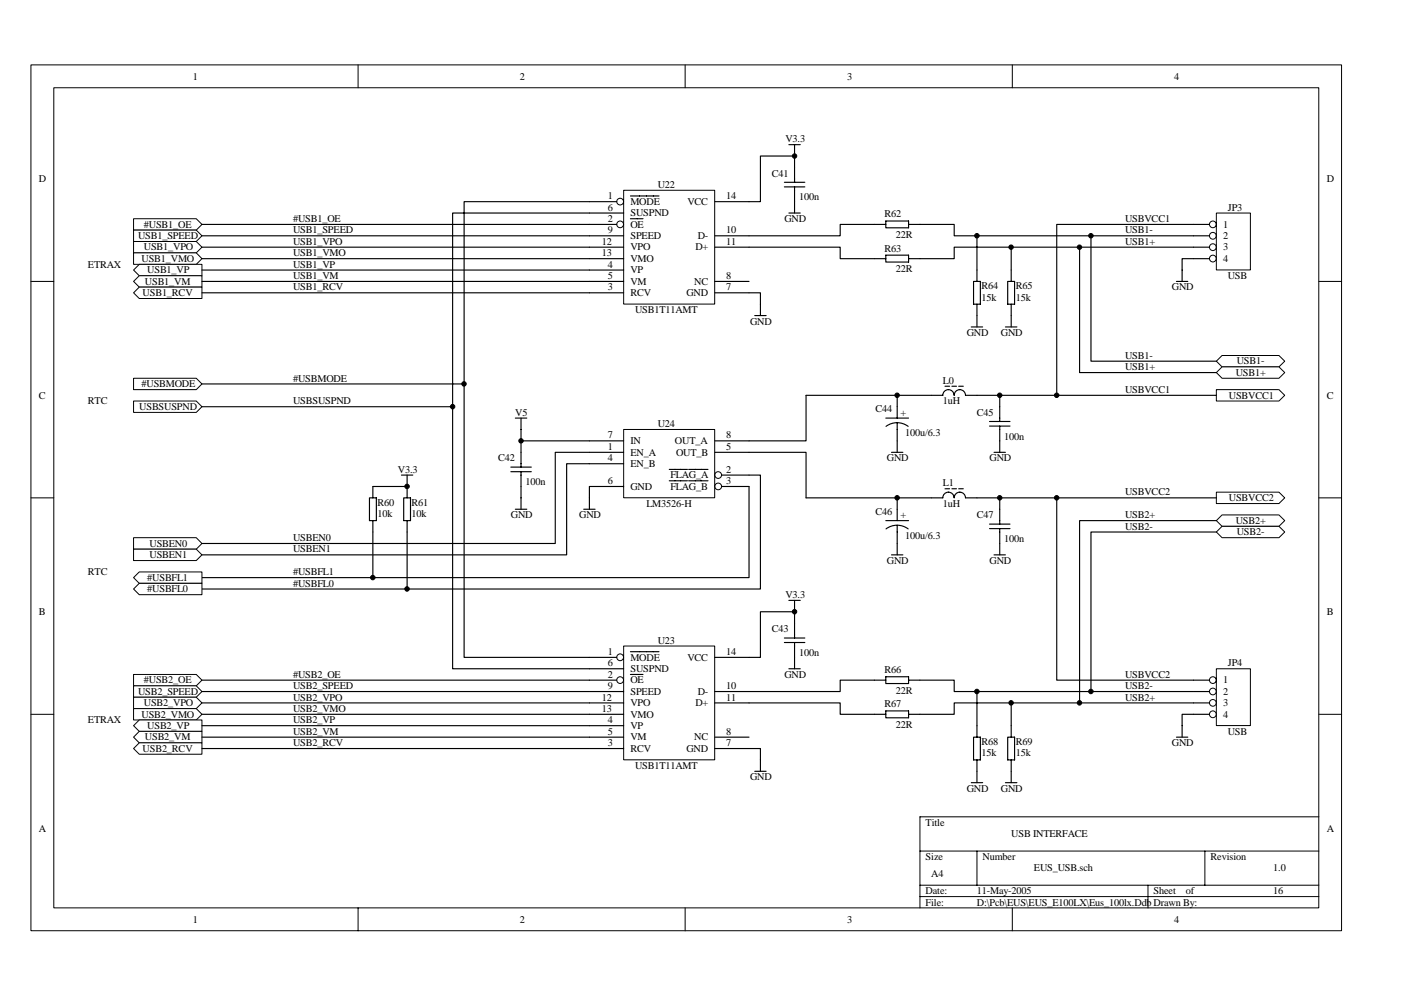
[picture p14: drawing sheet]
<svg xmlns="http://www.w3.org/2000/svg" width="297mm" height="210mm" viewBox="0 0 297 210" stroke-linecap="round" stroke-linejoin="round" font-family="sans-serif">
<defs><g id="words">
<g font-size="2.2">
<text x="40.9" y="16.9">1</text>
<text x="110.2" y="16.9">2</text>
<text x="179.6" y="16.9">3</text>
<text x="248.9" y="16.9">4</text>
<text x="166.5" y="30.2">V3.3</text>
<text x="8.3" y="38.6">D</text>
<text x="139.5" y="39.8">U22</text>
<text x="163.6" y="37.4">C41</text>
<text x="281.3" y="38.6">D</text>
<text x="62.1" y="47.1">#USB1_OE</text>
<text x="128.8" y="42.2">1</text>
<text x="128.8" y="44.7">6</text>
<text x="128.8" y="47.1">2</text>
<text x="133.7" y="43.5">MODE</text>
<text x="133.7" y="45.9">SUSPND</text>
<text x="145.8" y="43.5">VCC</text>
<text x="154" y="42.2">14</text>
<text x="166.3" y="47.1">GND</text>
<text x="169.4" y="42.5">100n</text>
<text x="187.6" y="46.1">R62</text>
<text x="238.5" y="47.1">USBVCC1</text>
<text x="260.3" y="44.7">JP3</text>
<text x="29.3" y="50.7">USB1_SPEED</text>
<text x="30.5" y="48.3">#USB1_OE</text>
<text x="30.5" y="53.1">USB1_VPO</text>
<text x="62.1" y="49.5">USB1_SPEED</text>
<text x="62.1" y="51.9">USB1_VPO</text>
<text x="127.6" y="51.9">12</text>
<text x="128.8" y="49.5">9</text>
<text x="133.7" y="48.3">OE</text>
<text x="133.7" y="50.7">SPEED</text>
<text x="133.7" y="53.1">VPO</text>
<text x="147.4" y="53.1">D+</text>
<text x="147.9" y="50.7">D-</text>
<text x="154" y="49.5">10</text>
<text x="154" y="51.9">11</text>
<text x="187.6" y="53.4">R63</text>
<text x="190" y="50.5">22R</text>
<text x="238.5" y="49.5">USB1-</text>
<text x="238.5" y="51.9">USB1+</text>
<text x="259.3" y="48.3">1</text>
<text x="259.3" y="50.7">2</text>
<text x="259.3" y="53.1">3</text>
<text x="18.6" y="56.7">ETRAX</text>
<text x="30" y="55.5">USB1_VMO</text>
<text x="31.2" y="58">USB1_VP</text>
<text x="62.1" y="54.3">USB1_VMO</text>
<text x="62.1" y="56.7">USB1_VP</text>
<text x="62.1" y="59.2">USB1_VM</text>
<text x="127.6" y="54.3">13</text>
<text x="128.8" y="56.7">4</text>
<text x="128.8" y="59.2">5</text>
<text x="133.7" y="55.5">VMO</text>
<text x="133.7" y="58">VP</text>
<text x="154" y="59.2">8</text>
<text x="190" y="57.7">22R</text>
<text x="259.3" y="55.5">4</text>
<text x="260.3" y="59.2">USB</text>
<text x="30.2" y="62.8">USB1_RCV</text>
<text x="30.7" y="60.4">USB1_VM</text>
<text x="62.1" y="61.6">USB1_RCV</text>
<text x="128.8" y="61.6">3</text>
<text x="133.7" y="60.4">VM</text>
<text x="133.7" y="62.8">RCV</text>
<text x="145.5" y="62.8">GND</text>
<text x="147.2" y="60.4">NC</text>
<text x="154" y="61.6">7</text>
<text x="208.1" y="61.3">R64</text>
<text x="208.1" y="63.7">15k</text>
<text x="215.3" y="61.3">R65</text>
<text x="215.3" y="63.7">15k</text>
<text x="248.5" y="61.6">GND</text>
<text x="134.6" y="66.4">USB1T11AMT</text>
<text x="159" y="68.8">GND</text>
<text x="205" y="71.2">GND</text>
<text x="212.2" y="71.2">GND</text>
<text x="238.5" y="76.1">USB1-</text>
<text x="262.2" y="77.3">USB1-</text>
<text x="30" y="82.1">#USBMODE</text>
<text x="62.1" y="80.9">#USBMODE</text>
<text x="199.9" y="81.4">L0</text>
<text x="238.5" y="78.5">USB1+</text>
<text x="238.5" y="83.3">USBVCC1</text>
<text x="262" y="79.7">USB1+</text>
<text x="8.3" y="84.5">C</text>
<text x="18.6" y="85.7">RTC</text>
<text x="29.5" y="86.9">USBSUSPND</text>
<text x="62.1" y="85.7">USBSUSPND</text>
<text x="109.3" y="88.1">V5</text>
<text x="185.6" y="87.4">C44</text>
<text x="190.9" y="88.1">+</text>
<text x="199.9" y="85.7">1uH</text>
<text x="207.1" y="88.1">C45</text>
<text x="260.5" y="84.5">USBVCC1</text>
<text x="281.3" y="84.5">C</text>
<text x="128.8" y="93">7</text>
<text x="128.8" y="95.4">1</text>
<text x="133.7" y="94.2">IN</text>
<text x="139.5" y="90.6">U24</text>
<text x="143.1" y="94.2">OUT_A</text>
<text x="154" y="93">8</text>
<text x="154" y="95.4">5</text>
<text x="191.9" y="92.5">100u/6.3</text>
<text x="212.9" y="93.2">100n</text>
<text x="84.4" y="100.2">V3.3</text>
<text x="105.6" y="97.8">C42</text>
<text x="128.8" y="97.8">4</text>
<text x="133.7" y="96.6">EN_A</text>
<text x="133.7" y="99">EN_B</text>
<text x="142.1" y="101.4">FLAG_A</text>
<text x="143.3" y="96.6">OUT_B</text>
<text x="154" y="100.2">2</text>
<text x="188" y="97.8">GND</text>
<text x="209.8" y="97.8">GND</text>
<text x="80" y="107.2">R60</text>
<text x="87.3" y="107.2">R61</text>
<text x="111.4" y="102.9">100n</text>
<text x="128.8" y="102.6">6</text>
<text x="133.7" y="103.8">GND</text>
<text x="137.1" y="107.5">LM3526-H</text>
<text x="142.1" y="103.8">FLAG_B</text>
<text x="154" y="102.6">3</text>
<text x="199.9" y="103.1">L1</text>
<text x="199.9" y="107.5">1uH</text>
<text x="238.5" y="105.1">USBVCC2</text>
<text x="260.5" y="106.3">USBVCC2</text>
<text x="80" y="109.6">10k</text>
<text x="87.3" y="109.6">10k</text>
<text x="108.3" y="109.9">GND</text>
<text x="122.8" y="109.9">GND</text>
<text x="185.6" y="109.2">C46</text>
<text x="190.9" y="109.9">+</text>
<text x="207.1" y="109.9">C47</text>
<text x="238.5" y="109.9">USB2+</text>
<text x="238.5" y="112.3">USB2-</text>
<text x="262" y="111.1">USB2+</text>
<text x="262.2" y="113.5">USB2-</text>
<text x="31.7" y="115.9">USBEN0</text>
<text x="31.7" y="118.3">USBEN1</text>
<text x="62.1" y="114.7">USBEN0</text>
<text x="62.1" y="117.1">USBEN1</text>
<text x="188" y="119.5">GND</text>
<text x="191.9" y="114.2">100u/6.3</text>
<text x="209.8" y="119.5">GND</text>
<text x="212.9" y="115">100n</text>
<text x="18.6" y="122">RTC</text>
<text x="31.2" y="123.2">#USBFL1</text>
<text x="31.2" y="125.6">#USBFL0</text>
<text x="62.1" y="122">#USBFL1</text>
<text x="62.1" y="124.4">#USBFL0</text>
<text x="8.3" y="130.4">B</text>
<text x="166.5" y="126.8">V3.3</text>
<text x="281.3" y="130.4">B</text>
<text x="139.5" y="136.4">U23</text>
<text x="163.6" y="134">C43</text>
<text x="62.1" y="143.7">#USB2_OE</text>
<text x="128.8" y="138.9">1</text>
<text x="128.8" y="141.3">6</text>
<text x="128.8" y="143.7">2</text>
<text x="133.7" y="140.1">MODE</text>
<text x="133.7" y="142.5">SUSPND</text>
<text x="145.8" y="140.1">VCC</text>
<text x="154" y="138.9">14</text>
<text x="166.3" y="143.7">GND</text>
<text x="169.4" y="139.1">100n</text>
<text x="187.6" y="142.7">R66</text>
<text x="238.5" y="143.7">USBVCC2</text>
<text x="260.3" y="141.3">JP4</text>
<text x="29.3" y="147.3">USB2_SPEED</text>
<text x="30.5" y="144.9">#USB2_OE</text>
<text x="30.5" y="149.7">USB2_VPO</text>
<text x="62.1" y="146.1">USB2_SPEED</text>
<text x="62.1" y="148.5">USB2_VPO</text>
<text x="127.6" y="148.5">12</text>
<text x="128.8" y="146.1">9</text>
<text x="133.7" y="144.9">OE</text>
<text x="133.7" y="147.3">SPEED</text>
<text x="133.7" y="149.7">VPO</text>
<text x="147.4" y="149.7">D+</text>
<text x="147.9" y="147.3">D-</text>
<text x="154" y="146.1">10</text>
<text x="154" y="148.5">11</text>
<text x="187.6" y="150">R67</text>
<text x="190" y="147.1">22R</text>
<text x="238.5" y="146.1">USB2-</text>
<text x="238.5" y="148.5">USB2+</text>
<text x="259.3" y="144.9">1</text>
<text x="259.3" y="147.3">2</text>
<text x="259.3" y="149.7">3</text>
<text x="18.6" y="153.4">ETRAX</text>
<text x="30" y="152.1">USB2_VMO</text>
<text x="31.2" y="154.6">USB2_VP</text>
<text x="62.1" y="150.9">USB2_VMO</text>
<text x="62.1" y="153.4">USB2_VP</text>
<text x="62.1" y="155.8">USB2_VM</text>
<text x="127.6" y="150.9">13</text>
<text x="128.8" y="153.4">4</text>
<text x="128.8" y="155.8">5</text>
<text x="133.7" y="152.1">VMO</text>
<text x="133.7" y="154.6">VP</text>
<text x="154" y="155.8">8</text>
<text x="190" y="154.3">22R</text>
<text x="259.3" y="152.1">4</text>
<text x="260.3" y="155.8">USB</text>
<text x="30.2" y="159.4">USB2_RCV</text>
<text x="30.7" y="157">USB2_VM</text>
<text x="62.1" y="158.2">USB2_RCV</text>
<text x="128.8" y="158.2">3</text>
<text x="133.7" y="157">VM</text>
<text x="133.7" y="159.4">RCV</text>
<text x="145.5" y="159.4">GND</text>
<text x="147.2" y="157">NC</text>
<text x="154" y="158.2">7</text>
<text x="208.1" y="157.9">R68</text>
<text x="208.1" y="160.4">15k</text>
<text x="215.3" y="157.9">R69</text>
<text x="215.3" y="160.4">15k</text>
<text x="248.5" y="158.2">GND</text>
<text x="134.6" y="163">USB1T11AMT</text>
<text x="159" y="165.4">GND</text>
<text x="205" y="167.9">GND</text>
<text x="212.2" y="167.9">GND</text>
<text x="8.3" y="176.3">A</text>
<text x="196.3" y="175.1">Title</text>
<text x="214.4" y="177.5">USB INTERFACE</text>
<text x="281.3" y="176.3">A</text>
<text x="196.3" y="182.4">Size</text>
<text x="197.5" y="186">A4</text>
<text x="208.3" y="182.4">Number</text>
<text x="219.2" y="184.8">EUS_USB.sch</text>
<text x="256.7" y="182.4">Revision</text>
<text x="270" y="184.8">1.0</text>
<text x="196.3" y="189.6">Date:</text>
<text x="207.1" y="189.6">11-May-2005</text>
<text x="244.6" y="189.6">Sheet</text>
<text x="251.4" y="189.6">of</text>
<text x="270" y="189.6">16</text>
<text x="40.9" y="195.6">1</text>
<text x="110.2" y="195.6">2</text>
<text x="179.6" y="195.6">3</text>
<text x="196.3" y="192">File:</text>
<text x="207.1" y="192">D:\Pcb\EUS\EUS_E100LX\Eus_100lx.Ddb Drawn By:</text>
<text x="248.9" y="195.6">4</text>
</g>
</g></defs>
<g fill="none" stroke="#000" stroke-width=".21">
<path d="M6.6 13.8h277.8v183.5h-277.8zM11.4 18.6h268.2v173.9h-268.2zM75.9 13.8v4.8M145.3 13.8v4.8M214.6 13.8v4.8M6.6 59.7h4.8M279.6 59.7h4.9M6.6 105.6h4.8M279.6 105.6h4.9M6.6 151.4h4.8M279.6 151.4h4.9M279.6 173.2h-84.6v19.3"/>
<path d="M75.9 192.5v4.9M145.3 192.5v4.9M195 180.4h84.6M195 187.7h84.6M195 190.1h84.6M207.1 180.4v7.3M214.6 192.5v4.9M243.4 187.7v4.8M255.5 180.4v7.3"/>
</g>
<path d="M132.2 40.4h19.3v24.1h-19.3z" fill="#fff"/>
<g fill="none" stroke="#000" stroke-width=".21">
<path d="M132.2 40.3h19.3v24.2h-19.3z"/>
<circle cx="131.5" cy="47.6" r=".72"/>
<circle cx="131.5" cy="42.7" r=".72"/>
</g>
<g fill="none" stroke="#000" stroke-width=".24">
<path d="M125 42.8h5.8M125 45.2h7.2M125 47.6h5.8M125 50h7.2M125 52.4h7.2M125 54.8h7.2M125 57.3h7.2M125 59.7h7.2M133.7 41.6h6M133.7 46.4h2.6M151.6 42.8h7.2M151.6 50h7.2"/>
<path d="M151.6 52.4h7.2M151.6 59.7h7.2M125 62.1h7.2M151.6 62.1h7.2"/>
</g>
<path d="M132.2 91.1h19.3v14.4h-19.3z" fill="#fff"/>
<g fill="none" stroke="#000" stroke-width=".21">
<path d="M132.2 91.1h19.3v14.4h-19.3z"/>
<circle cx="152.3" cy="103.1" r=".72"/>
<circle cx="152.3" cy="100.7" r=".72"/>
</g>
<path d="M125 93.5h7.2M125 95.9h7.2M125 98.3h7.2M141.9 99.5h3.9M146 99.5h4.1M151.6 93.5h7.2M151.6 95.9h7.2M125 103.1h7.2M141.9 101.9h3.9M146 101.9h4.1M153 103.1h5.8M153 100.7h5.8" fill="none" stroke="#000" stroke-width=".24"/>
<path d="M257.9 45.2h7.2v12h-7.2z" fill="#fff"/>
<g fill="none" stroke="#000" stroke-width=".21">
<path d="M257.9 45.2h7.2v12h-7.2z"/>
<circle cx="257.2" cy="50" r=".72"/>
<circle cx="257.2" cy="54.8" r=".72"/>
<circle cx="257.2" cy="52.4" r=".72"/>
<circle cx="257.2" cy="47.6" r=".72"/>
</g>
<g fill="none" stroke="#000" stroke-width=".24">
<path d="M166.3 39.6h4.3M166.3 38.7h4.3M167.3 30.7h2.4M168.5 38.7v-5.6h-7.3v9.7h-2.4M168.5 30.7v2.4M168.5 39.6v5.6M158.8 52.4h19.3v2.4h9.7M167.3 45.2h2.4M187.8 46.9h4.8v1.4h-4.8zM187.8 54.1h4.8v1.5h-4.8zM187.8 47.6h-9.7v2.4h-19.3M192.6 47.6h9.7v2.4h54.1"/>
<path d="M206.4 59.7h1.5v4.8h-1.5zM207.1 50v9.7M213.7 59.7h1.4v4.8h-1.4zM214.4 52.4v7.3M249.4 59.7h2.4M253 47.6h3.4M256.4 52.4h-54.1v2.4h-9.7M256.4 54.8h-5.8v4.9M158.8 62.1h2.4v4.8M160 66.9h2.4M205.9 69.3h2.4M207.1 64.5v4.8"/>
<path d="M213.2 69.3h2.4M214.4 64.5v4.8M108.3 99h4.3M109.3 88.6h2.4M110.5 88.6v4.9M125 93.5h-14.5v5.5M187.8 88.6h4.8M187.9 90.4a3.9 3.9 0 0 1 4.6 0M189 95.9h2.4M190.2 83.8v4.8M190.2 89.6v6.3M200.4 81.9h.9"/>
<path d="M201.8 81.9h1M202.3 83.8a1.2 1.2 0 0 0-1.2-1.2 1.2 1.2 0 0 0-1.2 1.2h-29M202.3 83.8a1.2 1.2 0 0 1 1.2-1.2 1.2 1.2 0 0 1 1.2 1.2h7.3v5.6M203.3 81.9h.9M209.8 90.3h4.3M209.8 89.4h4.3M210.8 95.9h2.4M212 90.3v5.6M108.3 100h4.3M109.3 108h2.4M110.5 100v8M123.8 108h2.4"/>
<path d="M125 103.1v4.9"/>
</g>
<g fill="#fff" stroke="#000" stroke-width=".21">
<path d="M28.3 46.4h13.3l1.2 1.2-1.2 1.2h-13.3z" fill-rule="evenodd"/>
<path d="M28.3 48.8h13.3l1.2 1.2-1.2 1.2h-13.3z" fill-rule="evenodd"/>
<path d="M28.3 51.2h13.3l1.2 1.2-1.2 1.2h-13.3z" fill-rule="evenodd"/>
<path d="M28.3 53.6h13.3l1.2 1.2-1.2 1.2h-13.3z" fill-rule="evenodd"/>
<path d="M28.3 57.3l1.2-1.3h13.3v2.5h-13.3z" fill-rule="evenodd"/>
<path d="M28.3 59.7l1.2-1.2h13.3v2.4h-13.3z" fill-rule="evenodd"/>
<path d="M28.3 62.1l1.2-1.2h13.3v2.4h-13.3z" fill-rule="evenodd"/>
</g>
<path d="M42.8 47.6h82.2M42.8 50h82.2M42.8 52.4h82.2M42.8 54.8h82.2M42.8 57.3h82.2M42.8 59.7h82.2M42.8 62.1h82.2" fill="none" stroke="#000" stroke-width=".24"/>
<circle cx="168.5" cy="33.1" r=".47" fill="#000" stroke="#000" stroke-width=".21"/>
<path d="M132.2 137h19.3v24.1h-19.3z" fill="#fff"/>
<g fill="none" stroke="#000" stroke-width=".21">
<path d="M132.2 137h19.3v24.1h-19.3z"/>
<circle cx="131.5" cy="139.4" r=".72"/>
<circle cx="131.5" cy="144.2" r=".72"/>
</g>
<g fill="none" stroke="#000" stroke-width=".24">
<path d="M125 139.4h5.8M133.7 138.2h6M151.6 139.4h7.2M125 141.8h7.2M125 144.2h5.8M125 146.6h7.2M125 149h7.2M125 151.4h7.2M125 153.9h7.2M125 156.3h7.2M125 158.7h7.2M133.7 143h2.6"/>
<path d="M151.6 146.6h7.2M151.6 149h7.2M151.6 156.3h7.2M151.6 158.7h7.2"/>
</g>
<path d="M257.9 141.8h7.2v12h-7.2z" fill="#fff"/>
<g fill="none" stroke="#000" stroke-width=".21">
<path d="M257.9 141.8h7.2v12h-7.2z"/>
<circle cx="257.2" cy="151.4" r=".72"/>
<circle cx="257.2" cy="146.6" r=".72"/>
<circle cx="257.2" cy="144.2" r=".72"/>
<circle cx="257.2" cy="149" r=".72"/>
</g>
<g fill="none" stroke="#000" stroke-width=".24">
<path d="M166.3 136.2h4.3M166.3 135.3h4.3M167.3 127.3h2.4M168.5 135.3v-5.6h-7.3v9.7h-2.4M168.5 127.3v2.4M168.5 136.2v5.6M158.8 149h19.3v2.4h9.7M158.8 158.7h2.4v4.8M167.3 141.8h2.4M187.8 143.5h4.8v1.4h-4.8zM187.8 150.7h4.8v1.5h-4.8zM187.8 144.2h-9.7v2.4h-19.3"/>
<path d="M192.6 144.2h9.7v2.4h54.1M206.4 156.3h1.5v4.8h-1.5zM207.1 146.6v9.7M213.7 156.3h1.4v4.8h-1.4zM214.4 149v7.3M249.4 156.3h2.4M253 144.2h3.4M256.4 149h-54.1v2.4h-9.7M256.4 151.4h-5.8v4.9M160 163.5h2.4M205.9 165.9h2.4M207.1 161.1v4.8"/>
<path d="M213.2 165.9h2.4M214.4 161.1v4.8"/>
</g>
<g fill="#fff" stroke="#000" stroke-width=".21">
<path d="M28.3 143h13.3l1.2 1.2-1.2 1.2h-13.3z" fill-rule="evenodd"/>
<path d="M28.3 145.4h13.3l1.2 1.2-1.2 1.2h-13.3z" fill-rule="evenodd"/>
<path d="M28.3 147.8h13.3l1.2 1.2-1.2 1.2h-13.3z" fill-rule="evenodd"/>
<path d="M28.3 150.2h13.3l1.2 1.2-1.2 1.3h-13.3z" fill-rule="evenodd"/>
<path d="M29.5 152.7h13.3v2.4h-13.3l-1.2-1.2z" fill-rule="evenodd"/>
<path d="M29.5 155.1h13.3v2.4h-13.3l-1.2-1.2z" fill-rule="evenodd"/>
<path d="M29.5 157.5h13.3v2.4h-13.3l-1.2-1.2z" fill-rule="evenodd"/>
</g>
<g fill="none" stroke="#000" stroke-width=".24">
<path d="M125 42.8h-26.6v96.6h26.6M125 45.2h-29v96.6h29M253 47.6h-29v36.2h-12M42.8 81.4h55.6M42.8 86.2h53.2M158.8 95.9h12.1v9.7l29-.1a1.2 1.2 0 0 1 1.2-1.1 1.2 1.2 0 0 1 1.2 1.1M170.9 83.8v9.7h-12.1M187.8 110.4h4.8M187.9 112.1a3.9 3.9 0 0 1 4.6 0M189 117.6h2.4M190.2 105.6v4.8M190.2 111.4v6.2"/>
<path d="M200.4 103.6h.9M201.8 103.6h1M202.3 105.5a1.2 1.2 0 0 1 1.2-1.1 1.2 1.2 0 0 1 1.2 1.1l7.3 .1v5.5M203.3 103.6h.9M209.8 112.1h4.3M209.8 111.1h4.3M210.8 117.6h2.4M212 105.6h12v38.6h29M212 112.1v5.5M42.8 144.2h82.2M42.8 146.6h82.2M42.8 149h82.2"/>
<path d="M42.8 151.4h82.2M42.8 153.9h82.2M42.8 156.3h82.2M42.8 158.7h82.2"/>
</g>
<g fill="#000" stroke="#000" stroke-width=".21">
<circle cx="110.5" cy="93.5" r=".47"/>
<circle cx="190.2" cy="83.8" r=".48"/>
<circle cx="190.2" cy="105.5" r=".48"/>
<circle cx="168.5" cy="129.7" r=".47"/>
</g>
<g fill="#fff" stroke="#000" stroke-width=".21">
<path d="M28.3 80.2h13.3l1.2 1.2-1.2 1.2h-13.3z" fill-rule="evenodd"/>
<path d="M28.3 85h13.3l1.2 1.2-1.2 1.2h-13.3z" fill-rule="evenodd"/>
<path d="M28.3 114h13.3l1.2 1.2-1.2 1.2h-13.3z" fill-rule="evenodd"/>
</g>
<path d="M125 95.9h-7.3v19.3h-74.9M125 98.3h-4.9v19.3h-77.3" fill="none" stroke="#000" stroke-width=".24"/>
<path d="M28.3 116.4h13.3l1.2 1.2-1.2 1.3h-13.3z" fill-rule="evenodd" fill="#fff" stroke="#000" stroke-width=".21"/>
<path d="M158.8 103.1v19.4h-116M158.8 100.7h2.4v24.2h-118.4" fill="none" stroke="#000" stroke-width=".24"/>
<g fill="#fff" stroke="#000" stroke-width=".21">
<path d="M29.5 121.3h13.3v2.4h-13.3l-1.2-1.2z" fill-rule="evenodd"/>
<path d="M29.5 123.7h13.3v2.4h-13.3l-1.2-1.2z" fill-rule="evenodd"/>
</g>
<path d="M78.3 105.6h1.5v4.8h-1.5zM79.1 110.4v12.1M85.1 100.7h2.4M85.6 105.6h1.4v4.8h-1.4zM86.3 103.1h-7.2v2.5M86.3 100.7v4.9M86.3 110.4v14.5" fill="none" stroke="#000" stroke-width=".24"/>
<g fill="#000" stroke="#000" stroke-width=".21">
<circle cx="96" cy="86.2" r=".47"/>
<circle cx="98.4" cy="81.4" r=".47"/>
<circle cx="86.3" cy="103.1" r=".48"/>
<circle cx="79" cy="122.5" r=".48"/>
<circle cx="86.3" cy="124.9" r=".48"/>
</g>
<g fill="#fff" stroke="#000" stroke-width=".21">
<path d="M257.9 82.6h13.3l1.2 1.2-1.2 1.2h-13.3z" fill-rule="evenodd"/>
<path d="M257.9 104.4h13.3l1.2 1.2-1.2 1.2h-13.3z" fill-rule="evenodd"/>
</g>
<path d="M228.9 52.4v26.6h29M231.3 50v26.6h26.6M224 83.8h33.9M224 105.6h33.9M257.9 110.4h-29v38.6M257.9 112.8h-26.6v33.8" fill="none" stroke="#000" stroke-width=".24"/>
<g fill="#000" stroke="#000" stroke-width=".21">
<circle cx="207.1" cy="50" r=".48"/>
<circle cx="214.4" cy="52.4" r=".47"/>
<circle cx="228.9" cy="52.4" r=".47"/>
<circle cx="231.3" cy="50" r=".48"/>
<circle cx="212" cy="83.8" r=".47"/>
<circle cx="224" cy="83.8" r=".48"/>
<circle cx="212" cy="105.5" r=".47"/>
<circle cx="224" cy="105.5" r=".48"/>
<circle cx="207.1" cy="146.6" r=".48"/>
<circle cx="214.4" cy="149" r=".47"/>
<circle cx="228.9" cy="149" r=".47"/>
<circle cx="231.3" cy="146.6" r=".48"/>
</g>
<g fill="#fff" stroke="#000" stroke-width=".21">
<path d="M259.1 75.4h12.1l1.2 1.2-1.2 1.2h-12.1l-1.2-1.2z" fill-rule="evenodd"/>
<path d="M259.1 77.8h12.1l1.2 1.2-1.2 1.2h-12.1l-1.2-1.2z" fill-rule="evenodd"/>
<path d="M257.9 110.4l1.2-1.2h12.1l1.2 1.2-1.2 1.2h-12.1z" fill-rule="evenodd"/>
<path d="M259.1 111.6h12.1l1.2 1.2-1.2 1.2h-12.1l-1.2-1.2z" fill-rule="evenodd"/>
</g>
<use href="#words"/>
</svg>
